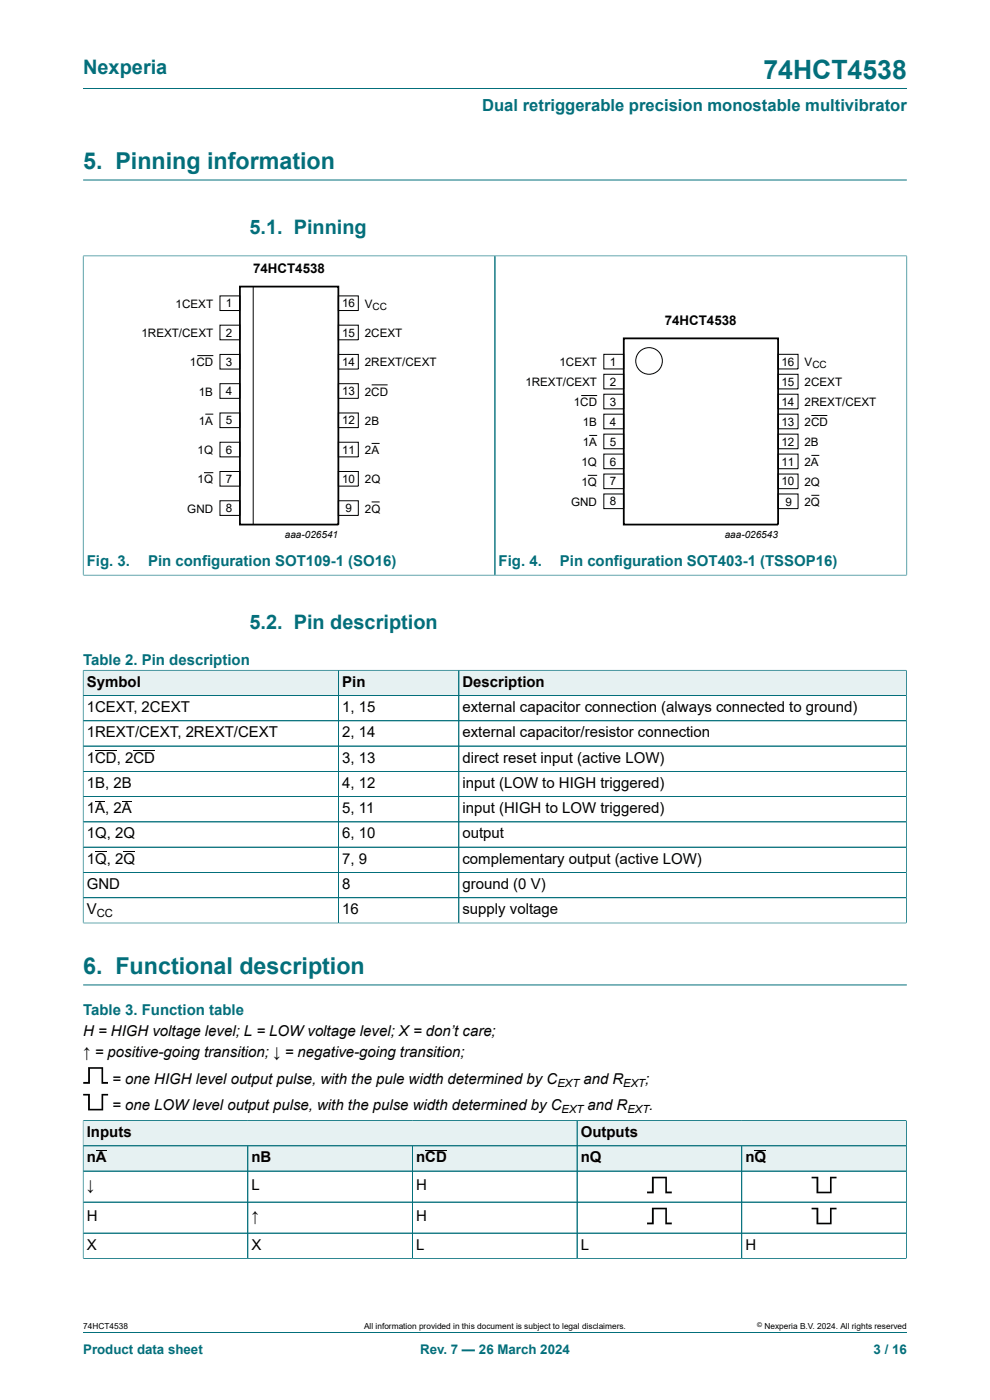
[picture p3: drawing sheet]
<svg xmlns="http://www.w3.org/2000/svg" width="210mm" height="297mm" viewBox="0 0 210 297" stroke-linecap="round" stroke-linejoin="round" font-family="sans-serif">
<defs><g id="words">
<text font-size="5.6" fill="#036f7b" x="161.9" y="16.8">74HCT4538</text>
<g font-size="4.9" fill="#036f7b">
<text x="17.6" y="35.9">5. Pinning information</text>
<text x="17.6" y="206.6">6. Functional description</text>
</g>
<g font-size="4.2" fill="#036f7b">
<text x="17.6" y="15.6">Nexperia</text>
<text x="52.9" y="49.7">5.1. Pinning</text>
<text x="52.9" y="133.4">5.2. Pin description</text>
</g>
<text font-size="3.5" fill="#036f7b" x="102.3" y="23.7">Dual retriggerable precision monostable multivibrator</text>
<g font-size="3.2" fill="#036f7b">
<text x="18.4" y="120.1">Fig. 3.</text>
<text x="31.4" y="120.1">Pin configuration SOT109-1 (SO16)</text>
<text x="105.8" y="120.1">Fig. 4.</text>
<text x="118.8" y="120.1">Pin configuration SOT403-1 (TSSOP16)</text>
<text x="17.6" y="141.1">Table 2. Pin description</text>
<text x="17.6" y="215.3">Table 3. Function table</text>
</g>
<g font-size="3.2">
<text x="18.4" y="145.7">Symbol</text>
<text x="72.6" y="145.7">Pin</text>
<text x="98.1" y="145.7">Description</text>
<text x="18.4" y="151.1">1CEXT, 2CEXT</text>
<text x="72.6" y="151.1">1, 15</text>
<text x="98.1" y="151.1">external capacitor connection (always connected to ground)</text>
<text x="18.4" y="156.4">1REXT/CEXT, 2REXT/CEXT</text>
<text x="18.4" y="161.8">1CD, 2CD</text>
<text x="72.6" y="156.4">2, 14</text>
<text x="72.6" y="161.8">3, 13</text>
<text x="98.1" y="156.4">external capacitor/resistor connection</text>
<text x="98.1" y="161.8">direct reset input (active LOW)</text>
<text x="18.4" y="167.1">1B, 2B</text>
<text x="72.6" y="167.1">4, 12</text>
<text x="98.1" y="167.1">input (LOW to HIGH triggered)</text>
<text x="18.4" y="172.5">1A, 2A</text>
<text x="72.6" y="172.5">5, 11</text>
<text x="98.1" y="172.5">input (HIGH to LOW triggered)</text>
<text x="18.4" y="177.9">1Q, 2Q</text>
<text x="72.6" y="177.9">6, 10</text>
<text x="98.1" y="177.9">output</text>
<text x="18.4" y="183.2">1Q, 2Q</text>
<text x="72.6" y="183.2">7, 9</text>
<text x="98.1" y="183.2">complementary output (active LOW)</text>
<text x="18.4" y="188.6">GND</text>
<text x="72.6" y="188.6">8</text>
<text x="98.1" y="188.6">ground (0 V)</text>
<text x="18.4" y="193.9">V</text>
<text x="72.6" y="193.9">16</text>
<text x="98.1" y="193.9">supply voltage</text>
<text x="17.6" y="219.8">H = HIGH voltage level; L = LOW voltage level; X = don’t care;</text>
<text x="17.6" y="224.3">↑ = positive-going transition; ↓ = negative-going transition;</text>
<text x="23.8" y="229.9">= one HIGH level output pulse, with the pule width determined by C</text>
<text x="123.7" y="229.9">and R</text>
<text x="136.8" y="229.9">;</text>
<text x="23.8" y="235.6">= one LOW level output pulse, with the pulse width determined by C</text>
<text x="124.6" y="235.6">and R</text>
<text x="137.7" y="235.6">.</text>
<text x="18.4" y="241.2">Inputs</text>
<text x="123.2" y="241.2">Outputs</text>
<text x="18.4" y="246.6">nA</text>
<text x="53.3" y="246.6">nB</text>
<text x="88.3" y="246.6">nCD</text>
<text x="123.2" y="246.6">nQ</text>
<text x="158.1" y="246.6">nQ</text>
<text x="18.4" y="252.6">↓</text>
<text x="53.3" y="252.6">L</text>
<text x="88.3" y="252.6">H</text>
<text x="18.4" y="259.1">H</text>
<text x="53.3" y="259.1">↑</text>
<text x="88.3" y="259.1">H</text>
<text x="18.4" y="265.1">X</text>
<text x="53.3" y="265.1">X</text>
<text x="88.3" y="265.1">L</text>
<text x="123.2" y="265.1">L</text>
<text x="158.1" y="265.1">H</text>
</g>
<g font-size="2.8">
<text x="53.7" y="57.9">74HCT4538</text>
<text x="141" y="69">74HCT4538</text>
</g>
<g font-size="2.8" fill="#036f7b">
<text x="17.6" y="287.2">Product data sheet</text>
<text x="89.1" y="287.2">Rev. 7 — 26 March 2024</text>
<text x="185.3" y="287.2">3 / 16</text>
</g>
<g font-size="2.5">
<text x="37.3" y="65.3">1CEXT</text>
<text x="47.9" y="65.2">1</text>
<text x="72.6" y="65.2">16</text>
<text x="77.4" y="65.3">V</text>
<text x="30" y="71.5">1REXT/CEXT</text>
<text x="47.9" y="71.4">2</text>
<text x="72.6" y="71.4">15</text>
<text x="77.4" y="71.5">2CEXT</text>
<text x="40.3" y="77.7">1CD</text>
<text x="47.9" y="77.6">3</text>
<text x="72.6" y="77.6">14</text>
<text x="77.4" y="77.7">2REXT/CEXT</text>
<text x="118.7" y="77.6">1CEXT</text>
<text x="129.3" y="77.6">1</text>
<text x="165.8" y="77.6">16</text>
<text x="170.7" y="77.6">V</text>
<text x="42.2" y="83.9">1B</text>
<text x="47.9" y="83.9">4</text>
<text x="72.6" y="83.9">13</text>
<text x="77.4" y="83.9">2CD</text>
<text x="111.4" y="81.9">1REXT/CEXT</text>
<text x="129.3" y="81.8">2</text>
<text x="165.8" y="81.8">15</text>
<text x="170.7" y="81.9">2CEXT</text>
<text x="121.7" y="86.2">1CD</text>
<text x="129.3" y="86.1">3</text>
<text x="165.8" y="86.1">14</text>
<text x="170.7" y="86.2">2REXT/CEXT</text>
<text x="42.2" y="90.1">1A</text>
<text x="47.9" y="90">5</text>
<text x="72.6" y="90">12</text>
<text x="77.4" y="90.1">2B</text>
<text x="123.6" y="90.3">1B</text>
<text x="123.6" y="94.6">1A</text>
<text x="129.3" y="90.3">4</text>
<text x="129.3" y="94.5">5</text>
<text x="165.8" y="94.5">12</text>
<text x="165.8" y="90.3">13</text>
<text x="170.7" y="90.3">2CD</text>
<text x="170.7" y="94.6">2B</text>
<text x="41.9" y="96.3">1Q</text>
<text x="47.9" y="96.3">6</text>
<text x="72.6" y="96.3">11</text>
<text x="77.4" y="96.3">2A</text>
<text x="123.3" y="98.9">1Q</text>
<text x="129.3" y="98.8">6</text>
<text x="165.8" y="98.8">11</text>
<text x="170.7" y="98.9">2A</text>
<text x="41.9" y="102.5">1Q</text>
<text x="47.9" y="102.5">7</text>
<text x="72.6" y="102.5">10</text>
<text x="77.4" y="102.5">2Q</text>
<text x="121.2" y="107.3">GND</text>
<text x="123.3" y="103">1Q</text>
<text x="129.3" y="103">7</text>
<text x="129.3" y="107.2">8</text>
<text x="165.8" y="103">10</text>
<text x="166.6" y="107.3">9</text>
<text x="170.7" y="103">2Q</text>
<text x="170.7" y="107.3">2Q</text>
<text x="39.7" y="108.8">GND</text>
<text x="47.9" y="108.7">8</text>
<text x="73.3" y="108.7">9</text>
<text x="77.4" y="108.8">2Q</text>
</g>
<g font-size="2.4">
<text x="20.5" y="194.6">CC</text>
<text x="118.2" y="230.5">EXT</text>
<text x="132.2" y="230.5">EXT</text>
<text x="119.1" y="236.2">EXT</text>
<text x="133.1" y="236.2">EXT</text>
</g>
<g font-size="2.1">
<text x="79" y="65.8">CC</text>
<text x="172.3" y="78.2">CC</text>
<text x="60.4" y="114.1">aaa-026541</text>
<text x="153.7" y="114.1">aaa-026543</text>
</g>
<g font-size="1.8">
<text x="17.6" y="282">74HCT4538</text>
<text x="77.2" y="282">All information provided in this document is subject to legal disclaimers.</text>
<text x="162.2" y="282">Nexperia B.V. 2024. All rights reserved</text>
</g>
<text font-size="1.4" x="160.6" y="281.6">©</text>
</g></defs>
<path d="M17.6 18.8h174.8M17.6 38.2h174.8M17.6 54.3h174.8M17.6 54.2v67.9M105 54.3v67.7M192.4 54.2v67.9M17.6 122h174.8" fill="none" stroke="#036f7b" stroke-width=".21"/>
<g fill="none" stroke="#000" stroke-width=".21">
<path d="M41.9 75.4h3.3M46.7 62.8h4.2v3.1h-4.2zM46.7 69h4.2v3.1h-4.2zM46.7 75.2h4.2v3.1h-4.2zM53.7 60.8v50.6M71.8 75.2h4.2v3.1h-4.2zM71.8 62.8h4.2v3.1h-4.2zM71.8 69h4.2v3.1h-4.2zM128.1 75.2h4.2v3.1h-4.2zM128.1 79.4h4.2v3.1h-4.2zM165.1 75.2h4.2v3.1h-4.2zM165.1 79.4h4.2v3.1h-4.2z"/>
<path d="M43.6 87.9h1.6M46.7 81.4h4.2v3.1h-4.2zM46.7 87.6h4.2v3.1h-4.2zM46.7 93.8h4.2v3.1h-4.2zM71.8 87.6h4.2v3.1h-4.2zM71.8 93.8h4.2v3.1h-4.2zM71.8 81.4h4.2v3.1h-4.2zM78.8 94.1h1.7M78.8 81.6h3.4M123.3 83.9h3.4M125 92.4h1.7M128.1 83.6h4.2v3.1h-4.2z"/>
<path d="M128.1 87.9h4.2v3.1h-4.2zM128.1 92.1h4.2v3.1h-4.2zM128.1 96.3h4.2v3.1h-4.2zM165.1 92.1h4.2v3.1h-4.2zM165.1 96.3h4.2v3.1h-4.2zM165.1 83.6h4.2v3.1h-4.2zM165.1 87.9h4.2v3.1h-4.2zM172.1 96.6h1.7M172.1 88.1h3.4M43.3 100.3h1.9M46.7 100h4.2v3.1h-4.2zM46.7 106.2h4.2v3.1h-4.2z"/>
<path d="M71.8 100h4.2v3.1h-4.2zM71.8 106.2h4.2v3.1h-4.2zM78.8 106.5h1.7M124.7 100.8h2M128.1 100.6h4.2v3.1h-4.2zM128.1 104.8h4.2v3.1h-4.2zM165.1 100.6h4.2v3.1h-4.2zM165.1 104.8h4.2v3.1h-4.2zM172.1 105.1h1.7"/>
<circle cx="137.7" cy="76.6" r="2.82"/>
</g>
<path d="M50.9 60.8h20.9v50.5h-20.9zM132.3 71.8h32.8v39.5h-32.8z" fill="none" stroke="#000" stroke-width=".38"/>
<path d="M17.7 142.3h54.1v5.2h-54.1z" fill="#e6f1f2"/>
<path d="M17.6 142.1v5.4h54.2v-5.3h-54.2" fill="none" stroke="#036f7b" stroke-width=".21"/>
<path d="M71.9 142.3h25.4v5.2h-25.4z" fill="#e6f1f2"/>
<path d="M71.8 142.2h25.5v5.3h-25.5z" fill="none" stroke="#036f7b" stroke-width=".21"/>
<path d="M97.4 142.3h94.8v5.2h-94.8z" fill="#e6f1f2"/>
<g fill="none" stroke="#036f7b" stroke-width=".21">
<path d="M17.6 142.3v53.6M17.6 158.3h174.7M17.7 142.2h174.6M71.8 142.3v53.5M97.3 142.2v53.6M192.3 142.1v53.8M192.3 147.5h-174.7M192.3 152.9h-174.7M17.6 169h174.7M192.3 163.6h-174.7M192.3 174.4h-174.7M192.3 179.7h-174.7"/>
<path d="M17.6 195.8h174.7M17.6 185.1h174.7M192.3 190.4h-174.7M17.6 208.9h174.8M17.6 237.6v5.5h104.8v-5.4h-104.8"/>
</g>
<path d="M20.2 159.3h4.6M28.3 159.3h4.6M20.2 170h2.1M25.8 170h2.1M20.2 180.7h2.4M26.2 180.7h2.4" fill="none" stroke="#000" stroke-width=".21"/>
<path d="M18.7 226.4h3.2v3.1h1v.4h-1.4v-3.2h-2.4v3.2h-1.4v-.4h1zM17.6 232.1h1.5v3.1h2.4v-3.1h1.4v.3h-1v3.2h-3.2v-3.2h-1.1z" fill="#000"/>
<path d="M17.7 237.8h104.6v5.2h-104.6z" fill="#e6f1f2"/>
<path d="M192.3 237.6v5.5h-69.9v-5.4h69.9" fill="none" stroke="#036f7b" stroke-width=".21"/>
<g fill="#e6f1f2">
<path d="M122.5 237.8h69.7v5.2h-69.7z"/>
<path d="M17.7 243.1h34.8v5.3h-34.8z"/>
</g>
<path d="M17.6 243.1h35v5.3h-35z" fill="none" stroke="#036f7b" stroke-width=".21"/>
<path d="M20.4 244.1h2.2" fill="none" stroke="#000" stroke-width=".21"/>
<path d="M52.6 243.1h34.8v5.3h-34.8z" fill="#e6f1f2"/>
<path d="M52.6 243.1h34.9v5.3h-34.9z" fill="none" stroke="#036f7b" stroke-width=".21"/>
<path d="M87.6 243.1h34.7v5.3h-34.7z" fill="#e6f1f2"/>
<path d="M87.5 243.1h34.9v5.3h-34.9z" fill="none" stroke="#036f7b" stroke-width=".21"/>
<path d="M90.2 244.1h4.6" fill="none" stroke="#000" stroke-width=".21"/>
<path d="M122.5 243.1h34.8v5.3h-34.8z" fill="#e6f1f2"/>
<path d="M122.4 243.1h34.9v5.3h-34.9z" fill="none" stroke="#036f7b" stroke-width=".21"/>
<path d="M157.4 243.1h34.8v5.3h-34.8z" fill="#e6f1f2"/>
<g fill="none" stroke="#036f7b" stroke-width=".21">
<path d="M17.6 237.8v29.2M17.7 237.7h174.5M122.4 237.8v29.2M192.3 237.8v29.2M17.6 255h174.7M52.6 243.1v23.9M87.5 243.1v23.9M157.3 243.1v23.9M192.3 243.1h-174.6M192.3 248.4h-174.7M17.6 267h174.7M192.3 261.6h-174.7"/>
<path d="M17.6 282.6h174.8"/>
</g>
<path d="M160.1 244.1h2.4" fill="none" stroke="#000" stroke-width=".21"/>
<path d="M138.3 249.6h3.2v3.2h1v.4h-1.4v-3.2h-2.4v3.2h-1.4v-.4h1zM138.3 256.2h3.2v3.2h1v.3h-1.4v-3.1h-2.4v3.1h-1.4v-.3h1zM172.2 249.6h1.4v3.2h2.5v-3.2h1.3v.4h-1v3.2h-3.2v-3.2h-1zM172.2 256.2h1.4v3.2h2.5v-3.2h1.3v.4h-1v3.1h-3.2v-3.1h-1z" fill="#000"/>
<use href="#words"/>
</svg>
